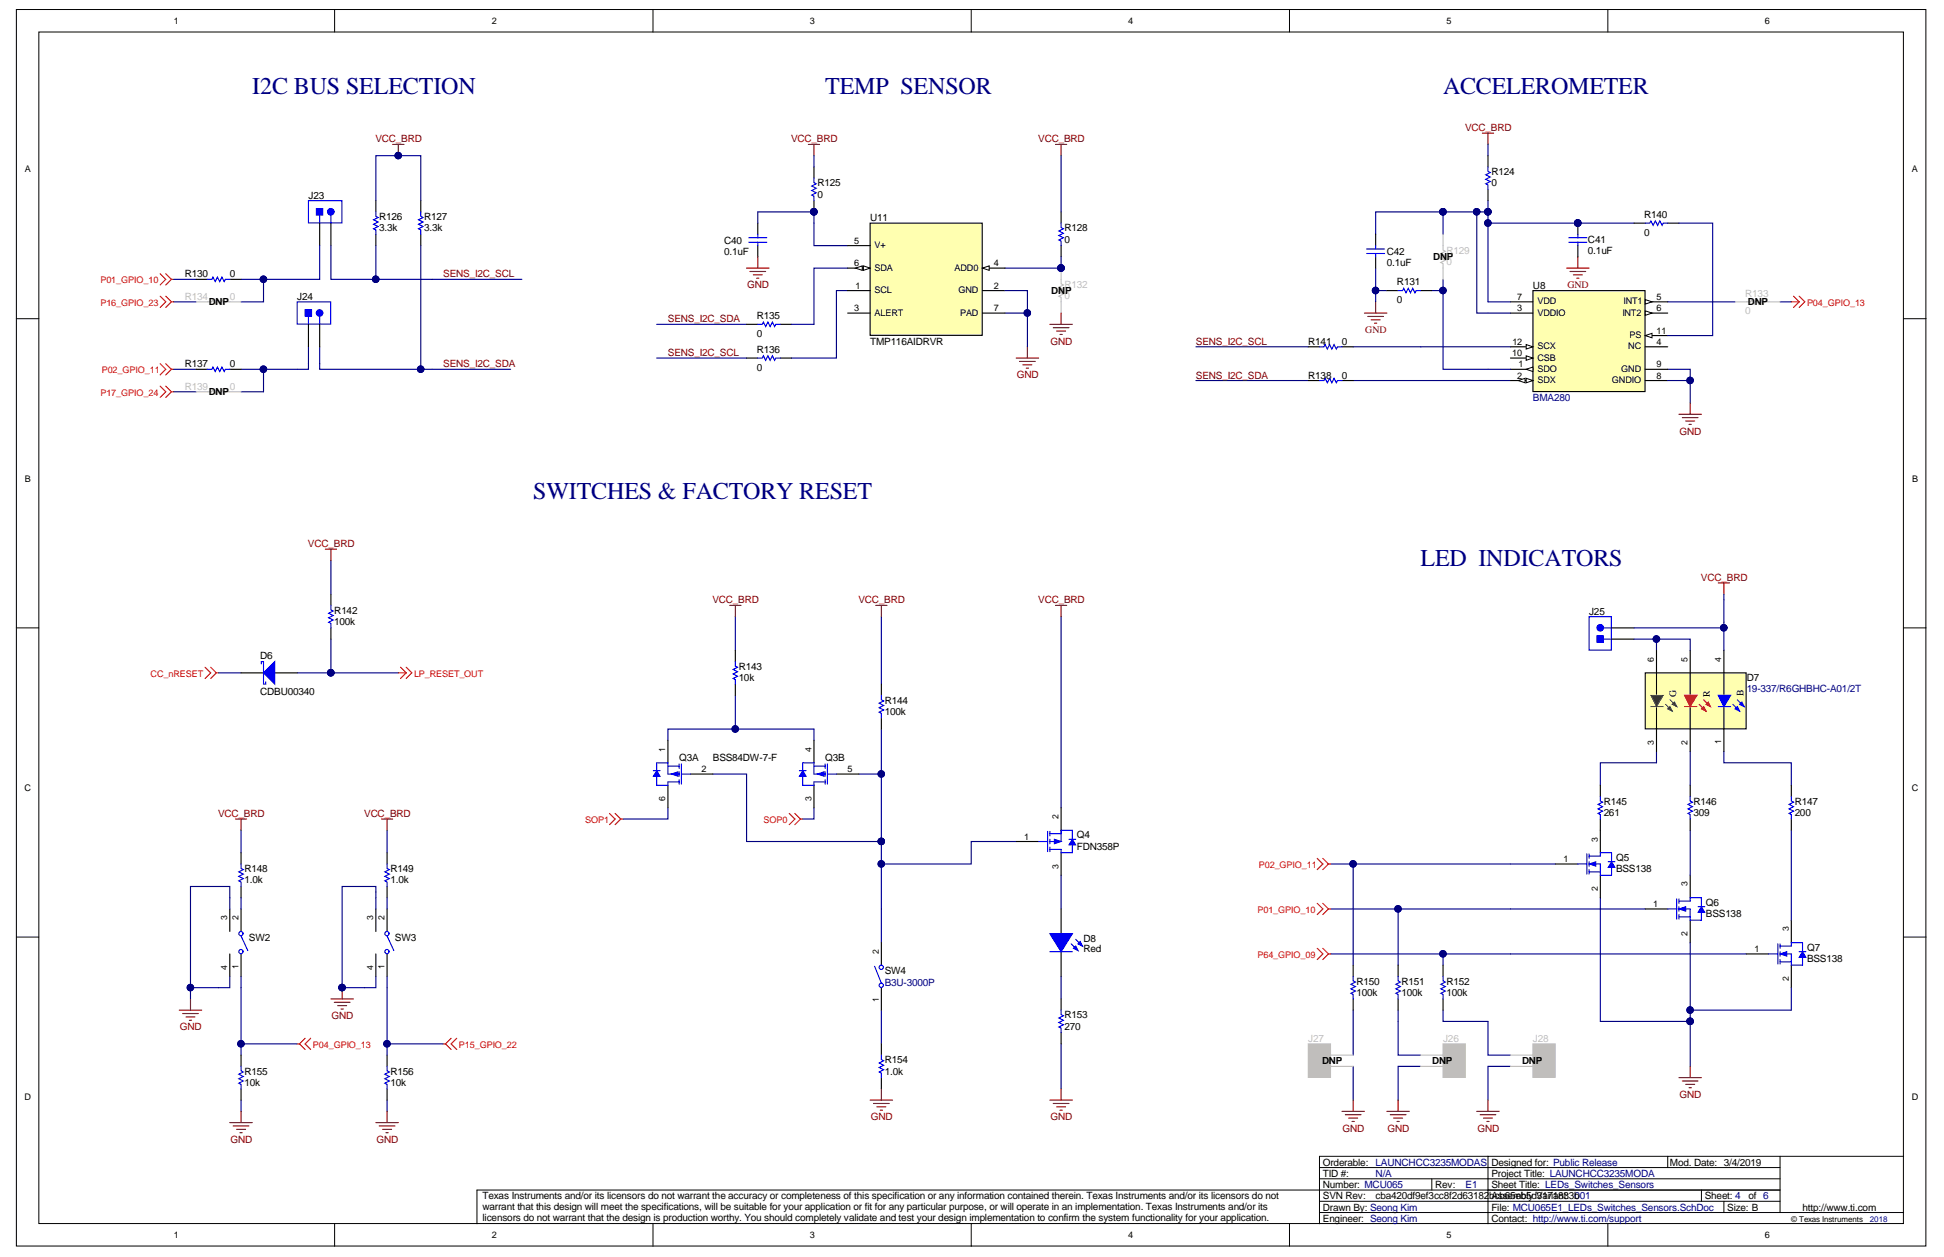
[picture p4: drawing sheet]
<svg xmlns="http://www.w3.org/2000/svg" width="432mm" height="279mm" viewBox="0 0 432 279" stroke-linecap="round" stroke-linejoin="round" font-family="sans-serif">
<defs><g id="words">
<g font-size="5.3" fill="#000080">
<text x="56" y="20.8">I2C BUS SELECTION</text>
<text x="183.3" y="20.8">TEMP SENSOR</text>
<text x="320.5" y="20.8">ACCELEROMETER</text>
<text x="118.4" y="110.7">SWITCHES &amp; FACTORY RESET</text>
<text x="315.5" y="125.7">LED INDICATORS</text>
</g>
<g font-size="2.2" fill="#800000">
<text x="325.4" y="29.1">VCC_BRD</text>
<text x="83.4" y="31.6">VCC_BRD</text>
<text x="175.7" y="31.6">VCC_BRD</text>
<text x="230.6" y="31.6">VCC_BRD</text>
<text x="98.5" y="61.6">SENS_I2C_SCL</text>
<text x="166" y="64">GND</text>
<text x="348.2" y="64">GND</text>
<text x="148.4" y="71.6">SENS_I2C_SDA</text>
<text x="233.3" y="76.5">GND</text>
<text x="265.6" y="76.6">SENS_I2C_SCL</text>
<text x="303.3" y="74">GND</text>
<text x="98.5" y="81.5">SENS_I2C_SDA</text>
<text x="148.4" y="79.1">SENS_I2C_SCL</text>
<text x="225.9" y="84">GND</text>
<text x="265.6" y="84">SENS_I2C_SDA</text>
<text x="373.1" y="96.5">GND</text>
<text x="68.4" y="121.5">VCC_BRD</text>
<text x="377.8" y="129">VCC_BRD</text>
<text x="158.2" y="134">VCC_BRD</text>
<text x="190.7" y="134">VCC_BRD</text>
<text x="230.6" y="134">VCC_BRD</text>
<text x="48.5" y="181.4">VCC_BRD</text>
<text x="80.9" y="181.4">VCC_BRD</text>
<text x="73.7" y="226.3">GND</text>
<text x="40" y="228.8">GND</text>
<text x="373.1" y="243.7">GND</text>
<text x="193.4" y="248.7">GND</text>
<text x="233.3" y="248.7">GND</text>
<text x="298.2" y="251.2">GND</text>
<text x="308.2" y="251.2">GND</text>
<text x="328.2" y="251.2">GND</text>
<text x="51.2" y="253.7">GND</text>
<text x="83.6" y="253.7">GND</text>
</g>
<g font-size="2.2">
<text x="181.5" y="41.4">R125</text>
<text x="331.3" y="41.4">0</text>
<text x="331.3" y="38.9">R124</text>
<text x="68.5" y="44.1">J23</text>
<text x="181.5" y="43.9">0</text>
<text x="84.2" y="51.3">3.3k</text>
<text x="84.2" y="48.9">R126</text>
<text x="94.2" y="51.3">3.3k</text>
<text x="94.2" y="48.9">R127</text>
<text x="193.3" y="49.1">U11</text>
<text x="236.4" y="53.8">0</text>
<text x="236.4" y="51.3">R128</text>
<text x="352.7" y="53.8">C41</text>
<text x="365.2" y="52.3">0</text>
<text x="365.2" y="48.4">R140</text>
<text x="160.8" y="56.6">0.1uF</text>
<text x="160.8" y="54.1">C40</text>
<text x="308.1" y="59.1">0.1uF</text>
<text x="308.1" y="56.6">C42</text>
<text x="318.4" y="57.7">DNP</text>
<text x="352.7" y="56.3">0.1uF</text>
<text x="41.1" y="61.6">R130</text>
<text x="51" y="61.6">0</text>
<text x="233.5" y="65.2">DNP</text>
<text x="310.3" y="63.3">R131</text>
<text x="340.5" y="64.1">U8</text>
<text x="46.4" y="67.7">DNP</text>
<text x="66" y="66.6">J24</text>
<text x="168.1" y="70.8">R135</text>
<text x="310.3" y="67.3">0</text>
<text x="388.2" y="67.7">DNP</text>
<text x="168.1" y="74.8">0</text>
<text x="193.3" y="76.6">TMP116AIDRVR</text>
<text x="290.6" y="76.6">R141</text>
<text x="298.1" y="76.6">0</text>
<text x="41.1" y="81.5">R137</text>
<text x="51" y="81.5">0</text>
<text x="168.1" y="82.3">0</text>
<text x="168.1" y="78.3">R136</text>
<text x="46.4" y="87.7">DNP</text>
<text x="290.6" y="84">R138</text>
<text x="298.1" y="84">0</text>
<text x="74.3" y="136.2">R142</text>
<text x="353" y="136.5">J25</text>
<text x="74.3" y="138.7">100k</text>
<text x="57.8" y="146.2">D6</text>
<text x="164.1" y="148.7">R143</text>
<text x="57.8" y="154.2">CDBU00340</text>
<text x="164.1" y="151.2">10k</text>
<text x="372.3" y="154.7" transform="rotate(-90 372.3 154.7)">G</text>
<text x="379.8" y="154.6" transform="rotate(-90 379.8 154.6)">R</text>
<text x="387.3" y="154.5" transform="rotate(-90 387.3 154.5)">B</text>
<text x="388" y="151.2">D7</text>
<text x="196.5" y="158.7">100k</text>
<text x="196.5" y="156.2">R144</text>
<text x="150.9" y="168.9">Q3A</text>
<text x="158.3" y="168.9">BSS84DW-7-F</text>
<text x="183.3" y="168.9">Q3B</text>
<text x="356.2" y="178.6">R145</text>
<text x="376.2" y="178.6">R146</text>
<text x="398.6" y="178.6">R147</text>
<text x="356.2" y="181.1">261</text>
<text x="376.2" y="181.1">309</text>
<text x="398.6" y="181.1">200</text>
<text x="239.2" y="186.1">Q4</text>
<text x="239.2" y="188.6">FDN358P</text>
<text x="359" y="191.1">Q5</text>
<text x="54.3" y="196.1">1.0k</text>
<text x="54.3" y="193.6">R148</text>
<text x="86.7" y="196.1">1.0k</text>
<text x="86.7" y="193.6">R149</text>
<text x="359" y="193.6">BSS138</text>
<text x="378.9" y="201.1">Q6</text>
<text x="378.9" y="203.6">BSS138</text>
<text x="55.3" y="208.8">SW2</text>
<text x="87.7" y="208.8">SW3</text>
<text x="240.7" y="209.1">D8</text>
<text x="240.7" y="211.3">Red</text>
<text x="401.4" y="211.1">Q7</text>
<text x="401.4" y="213.6">BSS138</text>
<text x="196.5" y="216.3">SW4</text>
<text x="301.3" y="221.1">100k</text>
<text x="301.3" y="218.6">R150</text>
<text x="311.3" y="221.1">100k</text>
<text x="311.3" y="218.6">R151</text>
<text x="321.3" y="221.1">100k</text>
<text x="321.3" y="218.6">R152</text>
<text x="236.4" y="226.1">R153</text>
<text x="236.4" y="228.6">270</text>
<text x="54.3" y="238.5">R155</text>
<text x="86.7" y="238.5">R156</text>
<text x="196.5" y="238.5">1.0k</text>
<text x="196.5" y="236">R154</text>
<text x="293.7" y="236.2">DNP</text>
<text x="318.1" y="236.2">DNP</text>
<text x="338.1" y="236.2">DNP</text>
<text x="54.3" y="241">10k</text>
<text x="86.7" y="241">10k</text>
<text x="293.8" y="263.7">Number: MCU065</text>
<text x="293.8" y="261.3">TID #:</text>
<text x="293.8" y="258.8">Orderable:</text>
<text x="318.8" y="263.7">Rev:</text>
<text x="331.3" y="263.7">Sheet Title: LEDs_Switches_Sensors</text>
<text x="331.3" y="261.3">Project Title: LAUNCHCC3235MODA</text>
<text x="331.3" y="258.8">Designed for: Public Release</text>
<text x="370.9" y="258.8">Mod. Date: 3/4/2019</text>
<text x="107.2" y="266.2">Texas Instruments and/or its licensors do not warrant the accuracy or completeness of this specification or any information contained therein. Texas Instruments and/or its licensors do not</text>
<text x="107.2" y="268.6">warrant that this design will meet the specifications, will be suitable for your application or fit for any particular purpose, or will operate in an implementation. Texas Instruments and/or its</text>
<text x="293.8" y="268.7">Drawn By: Seong Kim</text>
<text x="293.8" y="266.2">SVN Rev:</text>
<text x="305.6" y="266.2">cba420df9ef3cc8f2d63182</text>
<text x="330.8" y="266.2">bAcb65eb5dVariant: 0</text>
<text x="331.3" y="268.7">File: MCU065E1_LEDs_Switches_Sensors.SchDoc</text>
<text x="332.7" y="266.2">ssembly 3171833b01</text>
<text x="378.7" y="266.2">Sheet: 4</text>
<text x="383.7" y="268.7">Size: B</text>
<text x="388.4" y="266.2">of 6</text>
<text x="400.4" y="268.7">http://www.ti.com</text>
<text x="107.2" y="271.1">licensors do not warrant that the design is production worthy. You should completely validate and test your design implementation to confirm the system functionality for your application.</text>
<text x="293.8" y="271.2">Engineer: Seong Kim</text>
<text x="331.3" y="271.2">Contact: http://www.ti.com/support</text>
</g>
<g font-size="2.2" fill="#c0bebc">
<text x="321.3" y="58.8">0</text>
<text x="321.3" y="56.3">R129</text>
<text x="236.4" y="63.8">R132</text>
<text x="387.7" y="65.8">R133</text>
<text x="41.1" y="66.6">R134</text>
<text x="51" y="66.6">0</text>
<text x="236.4" y="66.3">0</text>
<text x="387.7" y="69.8">0</text>
<text x="41.1" y="86.5">R139</text>
<text x="51" y="86.5">0</text>
<text x="290.6" y="231.3">J27</text>
<text x="320.5" y="231.3">J26</text>
<text x="340.5" y="231.3">J28</text>
</g>
<g font-size="2.2" fill="#000080">
<text x="340.5" y="89">BMA280</text>
<text x="388" y="153.7">19-337/R6GHBHC-A01/2T</text>
<text x="196.5" y="218.8">B3U-3000P</text>
<text x="305.6" y="261.3">N/A</text>
<text x="305.6" y="258.8">LAUNCHCC3235MODAS</text>
<text x="325.5" y="263.7">E1</text>
</g>
<g font-size="2">
<text x="38.6" y="5.3">1</text>
<text x="109.2" y="5.3">2</text>
<text x="179.9" y="5.3">3</text>
<text x="250.6" y="5.3">4</text>
<text x="321.3" y="5.3">5</text>
<text x="392" y="5.3">6</text>
<text x="5.5" y="38.3">A</text>
<text x="424.7" y="38.3">A</text>
<text x="189.8" y="54.1">5</text>
<text x="189.8" y="59.1">6</text>
<text x="194.3" y="55.1">V+</text>
<text x="220.7" y="59.1">4</text>
<text x="190.1" y="64.1">1</text>
<text x="194.3" y="65.1">SCL</text>
<text x="194.3" y="60.1">SDA</text>
<text x="212" y="60.1">ADD0</text>
<text x="212.9" y="65.1">GND</text>
<text x="220.7" y="64.1">2</text>
<text x="189.8" y="69.1">3</text>
<text x="194.3" y="70.1">ALERT</text>
<text x="213.3" y="70.1">PAD</text>
<text x="220.7" y="69.1">7</text>
<text x="337" y="69.1">3</text>
<text x="337" y="66.6">7</text>
<text x="341.5" y="70.1">VDDIO</text>
<text x="341.5" y="67.6">VDD</text>
<text x="360.4" y="70.1">INT2</text>
<text x="360.6" y="67.6">INT1</text>
<text x="367.9" y="66.6">5</text>
<text x="367.9" y="69.1">6</text>
<text x="335.9" y="76.6">12</text>
<text x="341.5" y="77.6">SCX</text>
<text x="361.7" y="77.6">NC</text>
<text x="362" y="75.1">PS</text>
<text x="367.9" y="76.6">4</text>
<text x="367.9" y="74.1">11</text>
<text x="335.9" y="79.1">10</text>
<text x="337.3" y="81.6">1</text>
<text x="341.5" y="82.6">SDO</text>
<text x="341.5" y="80.1">CSB</text>
<text x="360.1" y="82.6">GND</text>
<text x="367.9" y="81.6">9</text>
<text x="337" y="84.1">2</text>
<text x="341.5" y="85.1">SDX</text>
<text x="358" y="85.1">GNDIO</text>
<text x="367.9" y="84.1">8</text>
<text x="5.5" y="106.9">B</text>
<text x="424.7" y="106.9">B</text>
<text x="155.8" y="171.4">2</text>
<text x="188.3" y="171.4">5</text>
<text x="5.5" y="175.5">C</text>
<text x="424.7" y="175.5">C</text>
<text x="227.5" y="186.4">1</text>
<text x="347.3" y="191.4">1</text>
<text x="367.2" y="201.4">1</text>
<text x="389.7" y="211.4">1</text>
<text x="5.5" y="244.2">D</text>
<text x="424.7" y="244.2">D</text>
<text x="38.6" y="274.9">1</text>
<text x="109.2" y="274.9">2</text>
<text x="179.9" y="274.9">3</text>
<text x="250.6" y="274.9">4</text>
<text x="321.3" y="274.9">5</text>
<text x="392" y="274.9">6</text>
</g>
<g font-size="2" fill="#f00">
<text x="22.3" y="62.8">P01_GPIO_10</text>
<text x="22.3" y="67.8">P16_GPIO_23</text>
<text x="401.4" y="67.8">P04_GPIO_13</text>
<text x="22.6" y="82.8">P02_GPIO_11</text>
<text x="22.3" y="87.8">P17_GPIO_24</text>
<text x="33.5" y="150.2">CC_nRESET</text>
<text x="92" y="150.2">LP_RESET_OUT</text>
<text x="130" y="182.7">SOP1</text>
<text x="169.6" y="182.7">SOP0</text>
<text x="279.6" y="192.6">P02_GPIO_11</text>
<text x="279.3" y="202.6">P01_GPIO_10</text>
<text x="279.3" y="212.6">P64_GPIO_09</text>
<text x="69.5" y="232.6">P04_GPIO_13</text>
<text x="101.9" y="232.6">P15_GPIO_22</text>
</g>
<g font-size="1.9">
<text x="367.4" y="146.9" transform="rotate(-90 367.4 146.9)">6</text>
<text x="374.8" y="146.9" transform="rotate(-90 374.8 146.9)">5</text>
<text x="382.3" y="146.9" transform="rotate(-90 382.3 146.9)">4</text>
<text x="147.8" y="166.8" transform="rotate(-90 147.8 166.8)">1</text>
<text x="180.2" y="166.8" transform="rotate(-90 180.2 166.8)">4</text>
<text x="367.4" y="165.4" transform="rotate(-90 367.4 165.4)">3</text>
<text x="374.8" y="165.4" transform="rotate(-90 374.8 165.4)">2</text>
<text x="382.3" y="165.1" transform="rotate(-90 382.3 165.1)">1</text>
<text x="147.8" y="177.9" transform="rotate(-90 147.8 177.9)">6</text>
<text x="180.2" y="177.9" transform="rotate(-90 180.2 177.9)">3</text>
<text x="235.1" y="181.8" transform="rotate(-90 235.1 181.8)">2</text>
<text x="354.9" y="186.8" transform="rotate(-90 354.9 186.8)">3</text>
<text x="235.1" y="192.9" transform="rotate(-90 235.1 192.9)">3</text>
<text x="354.9" y="197.8" transform="rotate(-90 354.9 197.8)">2</text>
<text x="374.8" y="196.8" transform="rotate(-90 374.8 196.8)">3</text>
<text x="50.5" y="204.3" transform="rotate(-90 50.5 204.3)">3</text>
<text x="53" y="204.3" transform="rotate(-90 53 204.3)">2</text>
<text x="82.9" y="204.3" transform="rotate(-90 82.9 204.3)">3</text>
<text x="85.4" y="204.3" transform="rotate(-90 85.4 204.3)">2</text>
<text x="374.8" y="207.8" transform="rotate(-90 374.8 207.8)">2</text>
<text x="397.3" y="206.8" transform="rotate(-90 397.3 206.8)">3</text>
<text x="50.5" y="215.3" transform="rotate(-90 50.5 215.3)">4</text>
<text x="53" y="215" transform="rotate(-90 53 215)">1</text>
<text x="82.9" y="215.3" transform="rotate(-90 82.9 215.3)">4</text>
<text x="85.4" y="215" transform="rotate(-90 85.4 215)">1</text>
<text x="195.2" y="211.8" transform="rotate(-90 195.2 211.8)">2</text>
<text x="397.3" y="217.8" transform="rotate(-90 397.3 217.8)">2</text>
<text x="195.2" y="222.5" transform="rotate(-90 195.2 222.5)">1</text>
</g>
<text font-size="1.8" x="397.9" y="271.3">© Texas Instruments</text>
<text font-size="1.8" fill="#000080" x="415.3" y="271.3">2018</text>
</g></defs>
<g fill="#fff" stroke="#000" stroke-width=".22">
<path d="M3.6 2.1h424.2v274.5h-424.2z"/>
<path d="M8.6 7.1h414.2v264.5h-414.2z"/>
</g>
<g fill="none" stroke="#000" stroke-width=".22">
<path d="M74.3 2.1v5M145 2.1v5M215.7 2.1v5M286.4 2.1v5M357.1 2.1v5M3.6 70.8h5M422.8 70.8h5M3.6 139.4h5M422.8 139.4h5M3.6 208h5M422.8 208h5M293.1 259.2h102.3"/>
<path d="M330.5 256.7h-37.4v15M370.4 256.7v2.5M395.4 256.7v12.5M422.8 256.7h-92.3v15M74.3 271.7v5M145 271.7v5M215.7 271.7v5M286.4 271.7v5M293.1 269.2h129.7M293.1 266.7h102.3M293.1 261.7h102.3M318 261.7v2.5"/>
<path d="M357.1 271.7v5M377.9 264.2v2.5M382.9 266.7v2.5M395.4 264.2h-289.5v7.5"/>
</g>
<g fill="none" stroke="#f00" stroke-width=".25">
<path d="M35.6 60.8l1.2 1.2-1.2 1.3M35.6 65.8l1.2 1.2-1.2 1.3M36.8 60.8l1.3 1.2M36.8 65.8l1.3 1.2M38.1 62l-1.3 1.3M38.1 62h.5M38.1 67l-1.3 1.3M38.1 67h.5M35.6 85.7l1.2 1.3-1.2 1.2M35.6 80.7l1.2 1.3-1.2 1.2M36.8 85.7l1.3 1.3M36.8 80.7l1.3 1.3"/>
<path d="M38.1 87l-1.3 1.2M38.1 87h.5M38.1 82l-1.3 1.2M38.1 82h.5"/>
</g>
<path d="M38.6 62h5M38.6 67h5M58.5 62v5h-5M68.5 77v5h-15M71 77v5h25M38.6 87h5M38.6 82h5M58.5 82v5h-5" fill="none" stroke="#000080" stroke-width=".25"/>
<g fill="#000080" stroke="#000080" stroke-width=".22">
<circle cx="58.5" cy="82" r=".72"/>
<circle cx="93.4" cy="82" r=".72"/>
<circle cx="58.5" cy="62" r=".72"/>
</g>
<path d="M43.6 62h2.5M51 62h2.5M43.6 82h2.5M51 82h2.5" fill="none" stroke="#000" stroke-width=".25"/>
<path d="M46.1 62h1l.2-.5 .5 1 .5-1 .5 1 .5-1 .5 1 .2-.5h1M46.1 82h1l.2-.5 .5 1 .5-1 .5 1 .5-1 .5 1 .2-.5h1" fill="none" stroke="#00f" stroke-width=".25"/>
<path d="M43.6 67h3.5l.2-.5 .5 1 .5-1 .5 1 .5-1 .5 1 .2-.5h3.5M43.6 87h3.5l.2-.5 .5 1 .5-1 .5 1 .5-1 .5 1 .2-.5h3.5" fill="none" stroke="#c0bebc" stroke-width=".25"/>
<path d="M68.5 44.5h7.4v5h-7.4z" fill="#fff" stroke="#00f" stroke-width=".25"/>
<path d="M71 47.8v1.7M73.5 47.8v1.7" fill="none" stroke="#00f" stroke-width=".25"/>
<circle cx="73.5" cy="47" r=".72" fill="#00f" stroke="#00f" stroke-width=".25"/>
<path d="M71 49.5v5M73.5 49.5v5" fill="none" stroke="#000" stroke-width=".25"/>
<path d="M70.3 46.3h1.4v1.4h-1.4z" fill="#00f" stroke="#00f" stroke-width=".22"/>
<path d="M66 67h7.5v4.9h-7.5z" fill="#fff" stroke="#00f" stroke-width=".25"/>
<path d="M68.5 70.3v1.7M71 70.3v1.7M73.5 134.4v1l.5 .2-1 .5 1 .5-1 .5 1 .5-1 .5 .5 .3v1" fill="none" stroke="#00f" stroke-width=".25"/>
<circle cx="71" cy="69.5" r=".72" fill="#00f" stroke="#00f" stroke-width=".25"/>
<path d="M68.5 72v5M71 72v5M73.5 131.9v2.5M73.5 139.4v2.5M53.5 149.4h5M61 149.4h5" fill="none" stroke="#000" stroke-width=".25"/>
<path d="M67.8 68.8h1.4v1.4h-1.4z" fill="#00f" stroke="#00f" stroke-width=".22"/>
<path d="M73.5 124.4v7.5M48.6 149.4h4.9M66 149.4h22.5M73.5 141.9v7.5" fill="none" stroke="#000080" stroke-width=".25"/>
<circle cx="73.5" cy="149.3" r=".72" fill="#000080" stroke="#000080" stroke-width=".22"/>
<path d="M45.6 148.1l1.2 1.3-1.2 1.2M46.8 148.1l1.3 1.3M48.1 149.4h.5M48.1 149.4l-1.3 1.2M88.5 149.4h1.7M89 148.1l1.2 1.3M90.2 149.4l-1.2 1.2M90.2 148.1l1.3 1.3-1.3 1.2" fill="none" stroke="#f00" stroke-width=".25"/>
<path d="M72.3 121.9h2.5M73.5 121.9v2.5" fill="none" stroke="#800000" stroke-width=".25"/>
<path d="M61 146.9v5l-2.5-2.5z" fill="#00f"/>
<path d="M58 147.4v-.5h.5v5h.5v-.5M61 146.9v5l-2.5-2.5zM350.5 191.8h2M352.5 189.6v4.4M353 190.1h2.5M353 191.8h2.5v2.5M353 193.6h2.5M353 189.6v1M353 191.3v1M353 193.1v.9" fill="none" stroke="#00f" stroke-width=".25"/>
<g fill="none" stroke="#000080" stroke-width=".25">
<path d="M295.6 191.8h49.9M300.6 191.8v22.5M355.5 199.3v27.4h19.9M295.6 201.8h69.8M295.6 211.8h92.3M310.5 201.8v12.5M320.5 211.8v2.5M375.4 209.3v17.4M300.6 224.3v9.9M300.6 236.7v7.5M310.5 224.3v9.9h5M315.5 236.7h-5v7.5"/>
<path d="M320.5 224.3v2.4h10v7.5h5M335.5 236.7h-5v7.5M375.4 226.7v10"/>
</g>
<g fill="#000080" stroke="#000080" stroke-width=".22">
<circle cx="375.4" cy="224.2" r=".72"/>
<circle cx="375.4" cy="226.7" r=".72"/>
<circle cx="320.5" cy="211.7" r=".72"/>
<circle cx="310.5" cy="201.8" r=".72"/>
<circle cx="300.5" cy="191.8" r=".72"/>
</g>
<path d="M292.6 190.6l1.2 1.2-1.2 1.3M293.8 190.6l1.3 1.2M295.1 191.8l-1.3 1.3M295.1 191.8h.5M292.6 200.5l1.2 1.3-1.2 1.2M292.6 210.5l1.2 1.3-1.2 1.2M293.8 200.5l1.3 1.3M293.8 210.5l1.3 1.3M295.1 201.8l-1.3 1.2M295.1 201.8h.5M295.1 211.8l-1.3 1.2M295.1 211.8h.5" fill="none" stroke="#f00" stroke-width=".25"/>
<g fill="none" stroke="#800000" stroke-width=".25">
<path d="M372.9 239.2h5M373.7 240h3.5M375.4 236.7v2.5M298.1 246.7h5M298.8 247.5h3.5M299.6 248.2h2M300.3 249h.5M300.6 244.2v2.5M308.1 246.7h4.9M308.8 247.5h3.5M309.6 248.2h1.9M310.3 249h.5"/>
<path d="M310.5 244.2v2.5M328 246.7h5M328.8 247.5h3.5M329.5 248.2h2M330.3 249h.5M330.5 244.2v2.5M374.4 240.7h2M375.2 241.5h.5"/>
</g>
<path d="M345.5 191.8h5" fill="none" stroke="#000" stroke-width=".25"/>
<path d="M353 191.8l1.5-.5v1z" fill="#00f"/>
<path d="M353 191.8l1.5-.5v1z" fill="none" stroke="#00f" stroke-width=".22"/>
<path d="M355.5 189.3v.8" fill="none" stroke="#00f" stroke-width=".25"/>
<path d="M355.5 184.3v5M355.5 194.3v5" fill="none" stroke="#000" stroke-width=".25"/>
<path d="M358 191.3l.7 1.3h-1.5z" fill="#00f"/>
<path d="M358 191.3l.7 1.3h-1.5z" fill="none" stroke="#00f" stroke-width=".22"/>
<path d="M355.5 189.3h2.5v2M357.2 191.3h1.5M358 192.6v1.7h-2.5M372.4 199.5v4.5M372.9 199.5v1M370.4 201.8h2M372.9 200h2.5M372.9 201.8h2.5v2.5M372.9 203.5h2.5M372.9 201.3v1M372.9 203v1" fill="none" stroke="#00f" stroke-width=".25"/>
<path d="M365.4 201.8h5" fill="none" stroke="#000" stroke-width=".25"/>
<path d="M372.9 201.8l1.5-.5v1z" fill="#00f"/>
<path d="M372.9 201.8l1.5-.5v1z" fill="none" stroke="#00f" stroke-width=".22"/>
<path d="M375.4 199.3v.7" fill="none" stroke="#00f" stroke-width=".25"/>
<path d="M375.4 194.3v5M375.4 204.3v5" fill="none" stroke="#000" stroke-width=".25"/>
<path d="M377.9 201.3l.8 1.2h-1.5z" fill="#00f"/>
<path d="M377.9 201.3l.8 1.2h-1.5z" fill="none" stroke="#00f" stroke-width=".22"/>
<path d="M375.4 199.3h2.5v2M377.2 201.3h1.5M377.9 202.5v1.8h-2.5M392.9 211.8h2M394.9 209.5v4.5M395.4 210h2.5M395.4 211.8h2.5v2.5M395.4 213.5h2.5M395.4 209.5v1M395.4 211.3v1M395.4 213v1" fill="none" stroke="#00f" stroke-width=".25"/>
<path d="M387.9 211.8h5" fill="none" stroke="#000" stroke-width=".25"/>
<path d="M395.4 211.8l1.5-.5v1z" fill="#00f"/>
<path d="M395.4 211.8l1.5-.5v1z" fill="none" stroke="#00f" stroke-width=".22"/>
<path d="M397.9 209.3v.7" fill="none" stroke="#00f" stroke-width=".25"/>
<path d="M397.9 204.3v5M397.9 214.3v5" fill="none" stroke="#000" stroke-width=".25"/>
<path d="M400.4 211.3l.7 1.2h-1.5z" fill="#00f"/>
<path d="M400.4 211.3l.7 1.2h-1.5z" fill="none" stroke="#00f" stroke-width=".22"/>
<g fill="none" stroke="#00f" stroke-width=".25">
<path d="M180.8 39.6v1l.5 .2-1 .5 1 .5-1 .5 1 .5-1 .5 .5 .2v1M83.5 47v1l.5 .3-1 .5 1 .5-1 .5 1 .5-1 .5 .5 .2v1M93.5 47v1l.5 .3-1 .5 1 .5-1 .5 1 .5-1 .5 .5 .2v1M166.3 52.8h4M166.3 53.8h4M168.3 52v.8M168.3 53.8v.7M235.7 49.5v1l.5 .3-1 .5 1 .5-1 .5 1 .5-1 .5 .5 .2v1M168.3 79.5h1l.3-.5 .5 1 .5-1 .5 1 .5-1 .5 1 .2-.5h1M168.3 72h1l.3-.5 .5 1 .5-1 .5 1 .5-1 .5 1 .2-.5h1M53.5 191.8v1l.5 .3-1 .5 1 .4-1 .5 1 .5-1 .5 .5 .3v1M86 191.8v1l.5 .3-1 .5 1 .4-1 .5 1 .5-1 .5 .5 .3v1"/>
<path d="M300.6 216.8v1l.5 .2-1 .5 1 .5-1 .5 1 .5-1 .5 .5 .3v1M310.5 216.8v1l.5 .2-1 .5 1 .5-1 .5 1 .5-1 .5 .5 .3v1M320.5 216.8v1l.5 .2-1 .5 1 .5-1 .5 1 .5-1 .5 .5 .3v1M397.9 209.3h2.5v2M399.6 211.3h1.5M400.4 212.5v1.8h-2.5M53.5 236.7v1l.5 .3-1 .5 1 .5-1 .5 1 .5-1 .5 .5 .2v1M86 236.7v1l.5 .3-1 .5 1 .5-1 .5 1 .5-1 .5 .5 .2v1"/>
</g>
<g fill="#c0bebc" stroke="#c0bebc" stroke-width=".25">
<path d="M290.6 231.7h4.9v7.5h-4.9z"/>
<path d="M320.5 231.7h5v7.5h-5z"/>
<path d="M340.5 231.7h4.9v7.5h-4.9z"/>
<circle cx="293.1" cy="236.7" r=".72"/>
<circle cx="323" cy="236.7" r=".72"/>
<circle cx="343" cy="236.7" r=".72"/>
</g>
<path d="M235.7 59.5v3.5l.5 .3-1 .5 1 .5-1 .5 1 .5-1 .5 .5 .2v3.5M293.8 236.7h6.8M293.8 234.2h6.8M315.5 236.7h6.8M315.5 234.2h6.8M335.5 236.7h6.7M335.5 234.2h6.7" fill="none" stroke="#c0bebc" stroke-width=".25"/>
<g fill="#c0bebc" stroke="#c0bebc" stroke-width=".22">
<path d="M292.3 233.5h1.5v1.4h-1.5z"/>
<path d="M322.3 233.5h1.4v1.4h-1.4z"/>
<path d="M342.2 233.5h1.5v1.4h-1.5z"/>
</g>
<g fill="none" stroke="#000" stroke-width=".25">
<path d="M180.8 37.1v2.5M83.5 44.5v2.5M83.5 52v2.5M93.5 44.5v2.5M93.5 52v2.5M168.3 49.5v2.5M168.3 54.5v2.5M180.8 44.5v2.5M235.7 47v2.5M235.7 54.5v2.5M165.8 79.5h2.5M165.8 72h2.5"/>
<path d="M173.3 79.5h2.5M173.3 72h2.5M53.5 189.3v2.5M53.5 196.8v2.5M86 189.3v2.5M86 196.8v2.5M300.6 214.3v2.5M310.5 214.3v2.5M320.5 214.3v2.5M53.5 234.2v2.5M86 234.2v2.5M300.6 221.8v2.5"/>
<path d="M310.5 221.8v2.5M320.5 221.8v2.5M53.5 241.7v2.5M86 241.7v2.5"/>
</g>
<g fill="none" stroke="#000080" stroke-width=".25">
<path d="M180.8 34.6v2.5M235.7 34.6v12.4M71 54.5v7.5h-17.5M73.5 54.5v7.5h42.4M83.5 44.5v-9.9h10v9.9M83.5 54.5v7.5M93.5 54.5v27.5M168.3 49.5v-2.5h12.5v7.5h7.5M188.3 59.5h-7.5v12.5h-5M235.7 57v2.5h-12.5M145.9 72h19.9M145.9 79.5h19.9"/>
<path d="M188.3 64.5h-2.5v15h-10M223.2 69.5h5v7.5M96 82h17.4M163.3 136.9v7.5M195.8 136.9v15M235.7 136.9v42.4M163.3 154.4v7.5M148.4 164.3v-2.4h32.4v2.4M148.4 179.3v2.5h-10M158.3 171.8h7.5v15h30M180.8 179.3v2.5h-2.5M195.8 161.9v9.9h-5"/>
<path d="M195.8 171.8v15M367.9 166.8v2.5h-12.4v5M375.4 166.8v7.5M382.9 166.8v2.5h15v5M51 199.3v-2.5h-8.7v25M53.5 184.3v5M83.5 199.3v-2.5h-7.5v22.5h5M86 184.3v5M195.8 186.8v22.5M225.7 186.8h-10v5h-19.9M235.7 194.3v7.5M375.4 184.3v10"/>
<path d="M397.9 184.3v20M42.3 219.3h6.3M53.5 219.3v14.9M86 219.3v14.9M235.7 216.8v5M53.5 231.7h12.5M86 231.7h12.5M195.8 224.3v7.4M235.7 231.7v10M53.5 244.2v2.5M86 244.2v2.5"/>
</g>
<g fill="none" stroke="#800000" stroke-width=".25">
<path d="M87.2 32.1h2.5M88.5 32.1v2.5M179.5 32.1h2.5M180.8 32.1v2.5M234.4 32.1h2.5M235.7 32.1v2.5M225.7 79.5h5M228.2 77v2.5M233.2 72h5M233.9 72.7h3.5M234.7 73.5h2M235.4 74.2h.5"/>
<path d="M235.7 69.5v2.5M226.5 80.2h3.5M227.2 81h2M228 81.7h.5M162.1 134.4h2.5M163.3 134.4v2.5M194.5 134.4h2.5M195.8 134.4v2.5M234.4 134.4h2.5M235.7 134.4v2.5M76 219.3v2.5M39.8 224.3h5"/>
<path d="M40.6 225h3.5M41.3 225.7h2M42.1 226.5h.5M42.3 221.8v2.5M73.5 221.8h5M74.3 222.5h3.4M75 223.3h2M75.7 224h.5M51 249.2h5M51.8 250h3.5M52.5 250.7h2M53.3 251.5h.5"/>
<path d="M53.5 246.7v2.5M83.5 249.2h5M84.2 250h3.5M85 250.7h2M85.7 251.5h.5M86 246.7v2.5"/>
</g>
<g fill="#000080" stroke="#000080" stroke-width=".22">
<circle cx="180.8" cy="47" r=".72"/>
<circle cx="235.7" cy="59.5" r=".72"/>
<circle cx="228.2" cy="69.5" r=".72"/>
<circle cx="58.5" cy="62" r=".72"/>
<circle cx="83.5" cy="62" r=".72"/>
<circle cx="86" cy="231.7" r=".72"/>
<circle cx="53.5" cy="231.7" r=".72"/>
<circle cx="76" cy="219.2" r=".72"/>
<circle cx="42.3" cy="219.2" r=".72"/>
<circle cx="163.3" cy="161.8" r=".72"/>
<circle cx="195.7" cy="186.8" r=".72"/>
<circle cx="195.7" cy="191.8" r=".72"/>
<circle cx="195.7" cy="171.8" r=".72"/>
<circle cx="88.4" cy="34.5" r=".72"/>
<circle cx="93.4" cy="82" r=".72"/>
</g>
<g fill="none" stroke="#f00" stroke-width=".25">
<path d="M135.4 180.6l1.2 1.2-1.2 1.3M136.6 180.6l1.3 1.2M137.9 181.8l-1.3 1.3M137.9 181.8h.5M175.3 180.6l1.3 1.2-1.3 1.3M176.6 180.6l1.2 1.2M177.8 181.8h.5M177.8 181.8l-1.2 1.3M66 231.7h.5M66.5 231.7l1.3 1.3M67.8 230.5l-1.3 1.2M69 230.5l-1.2 1.2 1.2 1.3"/>
<path d="M98.5 231.7h.5M99 231.7l1.2 1.3M100.2 230.5l-1.2 1.2M101.4 230.5l-1.2 1.2 1.2 1.3"/>
</g>
<path d="M353 136.9h4.9v7.4h-4.9z" fill="#fff" stroke="#00f" stroke-width=".25"/>
<path d="M356.2 139.4h1.8M195.8 154.4v1l.5 .2-1 .5 1 .5-1 .5 1 .5-1 .5 .5 .3v1M356.2 141.9h1.8M148.4 173.6h2.5M148.4 169.3v2.5h2.5M148.4 170.1h2.5M150.9 169.6v1M150.9 171.3v1M150.9 173.1v1M151.4 171.8h1.9M151.4 169.6v4.5" fill="none" stroke="#00f" stroke-width=".25"/>
<circle cx="355.4" cy="139.4" r=".72" fill="#00f" stroke="#00f" stroke-width=".25"/>
<path d="M358 139.4h4.9M195.8 151.9v2.5M195.8 159.4v2.5M358 141.9h4.9M148.4 164.3v5M148.4 174.3v5M153.3 171.8h5" fill="none" stroke="#000" stroke-width=".25"/>
<path d="M354.7 141.1h1.5v1.5h-1.5z" fill="#00f" stroke="#00f" stroke-width=".22"/>
<path d="M382.9 133.1v6.3h-20M382.9 139.4v5M362.9 141.9h5v2.5M367.9 141.9h7.5v2.5" fill="none" stroke="#000080" stroke-width=".25"/>
<g fill="#000080" stroke="#000080" stroke-width=".22">
<circle cx="367.9" cy="141.9" r=".72"/>
<circle cx="382.9" cy="139.4" r=".72"/>
</g>
<path d="M149.1 171.8l1.5-.5v1z" fill="#00f"/>
<path d="M149.1 171.8l1.5-.5v1z" fill="none" stroke="#00f" stroke-width=".22"/>
<path d="M148.4 173.6v.7" fill="none" stroke="#00f" stroke-width=".25"/>
<path d="M145.9 171.1l.7 1.2h-1.5z" fill="#00f"/>
<path d="M145.9 171.1l.7 1.2h-1.5z" fill="none" stroke="#00f" stroke-width=".22"/>
<path d="M145.1 171.1h1.5M145.9 172.3v2h2.5M148.4 169.3h-2.5v1.8M180.8 173.6h2.5M180.8 169.3v2.5h2.5M180.8 170.1h2.5M183.3 169.6v1M183.3 171.3v1M183.3 173.1v1M183.8 171.8h2M183.8 169.6v4.5" fill="none" stroke="#00f" stroke-width=".25"/>
<path d="M185.8 171.8h5" fill="none" stroke="#000" stroke-width=".25"/>
<path d="M181.5 171.8l1.5-.5v1z" fill="#00f"/>
<path d="M181.5 171.8l1.5-.5v1z" fill="none" stroke="#00f" stroke-width=".22"/>
<path d="M180.8 173.6v.7" fill="none" stroke="#00f" stroke-width=".25"/>
<path d="M180.8 164.3v5M180.8 174.3v5" fill="none" stroke="#000" stroke-width=".25"/>
<path d="M178.3 171.1l.8 1.2h-1.5z" fill="#00f"/>
<path d="M178.3 171.1l.8 1.2h-1.5z" fill="none" stroke="#00f" stroke-width=".22"/>
<g fill="none" stroke="#00f" stroke-width=".25">
<path d="M177.6 171.1h1.5M178.3 172.3v2h2.5M180.8 169.3h-2.5v1.8M232.7 184.6v4.5M233.2 188.6h2.5M233.2 185.1h2.5M233.2 184.6v1M233.2 186.3v1M233.2 188.1v1M235.7 184.3v2.5h-2.5M237.4 186.3h1.5M238.2 184.3v2"/>
<path d="M195.8 234.2v1l.5 .3-1 .5 1 .5-1 .5 1 .5-1 .5 .5 .2v1"/>
</g>
<path d="M225.7 186.8h5M235.7 189.3v5M195.8 231.7v2.5M195.8 239.2v2.5" fill="none" stroke="#000" stroke-width=".25"/>
<path d="M234.2 186.3l1.5 .5-1.5 .5z" fill="#00f"/>
<path d="M234.2 186.3l1.5 .5-1.5 .5z" fill="none" stroke="#00f" stroke-width=".22"/>
<path d="M235.7 188.6v.7M238.2 184.3h-2.5v.8M238.2 187.6v1.7" fill="none" stroke="#00f" stroke-width=".25"/>
<path d="M235.7 179.3v5" fill="none" stroke="#000" stroke-width=".25"/>
<path d="M238.2 186.3l.7 1.3h-1.5z" fill="#00f"/>
<path d="M238.2 186.3l.7 1.3h-1.5z" fill="none" stroke="#00f" stroke-width=".22"/>
<path d="M230.7 186.8h2M235.7 189.3h2.5M237.9 209.5l1.5 1.5M238.9 208.5l1.5 1.5" fill="none" stroke="#00f" stroke-width=".25"/>
<path d="M235.7 201.8v5.5M235.7 211.3v5.5" fill="none" stroke="#000" stroke-width=".25"/>
<path d="M238.9 210l.5 1-1-.5z" fill="#00f"/>
<path d="M238.9 210l.5 1-1-.5z" fill="none" stroke="#00f" stroke-width=".25"/>
<path d="M239.9 209l.5 1-1-.5z" fill="#00f"/>
<path d="M239.9 209l.5 1-1-.5z" fill="none" stroke="#00f" stroke-width=".25"/>
<path d="M233.2 207.3h5l-2.5 4z" fill="#00f"/>
<path d="M233.2 207.3h5l-2.5 4zM233.2 211.3h5M235.7 224.3v.9l.5 .3-1 .5 1 .5-1 .5 1 .5-1 .5 .5 .2v1" fill="none" stroke="#00f" stroke-width=".25"/>
<path d="M235.7 221.8v2.5M235.7 229.2v2.5" fill="none" stroke="#000" stroke-width=".25"/>
<g fill="none" stroke="#800000" stroke-width=".25">
<path d="M165.8 59.5h5M168.3 57v2.5M166.6 60.3h3.5M167.3 61h2M168.1 61.8h.5M381.7 129.4h2.5M382.9 129.4v2.5M52.3 181.8h2.5M53.5 181.8v2.5M84.7 181.8h2.5M86 181.8v2.5M193.3 244.2h5"/>
<path d="M194 245h3.5M194.8 245.7h2M195.5 246.5h.5M195.8 241.7v2.5M233.2 244.2h5M233.9 245h3.5M234.7 245.7h2M235.4 246.5h.5M235.7 241.7v2.5"/>
</g>
<path d="M382.9 131.9v1.2M397.9 219.3v5h-22.5" fill="none" stroke="#000080" stroke-width=".25"/>
<circle cx="375.4" cy="224.2" r=".72" fill="#000080" stroke="#000080" stroke-width=".22"/>
<path d="M193.3 49.5h24.9v24.9h-24.9z" fill="#ffffb0" stroke="#000" stroke-width=".25"/>
<path d="M218.2 59.5h5M188.3 64.5h5M188.3 69.5h5M218.2 64.5h5" fill="none" stroke="#000" stroke-width=".25"/>
<path d="M218.2 59.5l1.5-.5v1z" fill="#fff"/>
<path d="M218.2 59.5l1.5-.5v1z" fill="none" stroke="#000" stroke-width=".22"/>
<path d="M188.3 54.5h5M188.3 59.5h5" fill="none" stroke="#000" stroke-width=".25"/>
<path d="M191.8 59l1.5 .5-1.5 .5z" fill="#fff"/>
<path d="M191.8 59l1.5 .5-1.5 .5z" fill="none" stroke="#000" stroke-width=".22"/>
<path d="M190 59.5l1.5-.5v1z" fill="#fff"/>
<path d="M190 59.5l1.5-.5v1z" fill="none" stroke="#000" stroke-width=".22"/>
<g fill="none" stroke="#000" stroke-width=".25">
<path d="M330.5 34.6v2.5M305.6 52v2.5M305.6 57v2.5M330.5 42v2.5M350.5 49.5v2.5M350.5 54.5v2.5M218.2 69.5h5M290.6 77h2.5M298.1 77h2.5M308.1 64.5h2.4M315.5 64.5h2.5M290.6 84.5h2.5"/>
<path d="M298.1 84.5h2.5"/>
</g>
<g fill="none" stroke="#000080" stroke-width=".25">
<path d="M330.5 32.1v2.5M305.6 59.5v5h2.5M320.5 47h-14.9v5M320.5 47h10M320.5 47v5M328 47v22.5h2.5M330.5 47v20M330.5 44.5v2.5M330.5 49.5h20M223.2 64.5h5v5M265.6 77h25M300.6 77h14.9"/>
<path d="M305.6 64.5v2.5M318 64.5h2.5M320.5 62v20h10M370.4 67h15M395.4 67h2.5M265.6 84.5h25M300.6 84.5h34.9M370.4 82h5v7.5"/>
</g>
<g fill="#000080" stroke="#000080" stroke-width=".22">
<circle cx="228.2" cy="69.5" r=".72"/>
<circle cx="330.5" cy="47" r=".72"/>
<circle cx="320.5" cy="47" r=".72"/>
<circle cx="375.4" cy="84.5" r=".72"/>
<circle cx="320.5" cy="64.5" r=".72"/>
<circle cx="330.5" cy="49.5" r=".72"/>
<circle cx="328" cy="47" r=".72"/>
<circle cx="305.5" cy="64.5" r=".72"/>
<circle cx="350.4" cy="49.5" r=".72"/>
</g>
<g fill="none" stroke="#800000" stroke-width=".25">
<path d="M329.3 29.6h2.5M330.5 29.6v2.5M348 59.5h5M350.5 57v2.5M303.1 69.5h5M303.8 70.3h3.5M304.6 71h2M305.3 71.7h.5M305.6 67v2.5M348.7 60.3h3.5M349.5 61h2M350.2 61.8h.5"/>
<path d="M372.9 92h5M373.7 92.7h3.5M374.4 93.5h2M375.2 94.2h.5M375.4 89.5v2.5"/>
</g>
<path d="M397.9 67h1.7M398.4 65.8l1.2 1.2M399.6 67l-1.2 1.3M399.6 65.8l1.3 1.2-1.3 1.3" fill="none" stroke="#f00" stroke-width=".25"/>
<path d="M330.5 37.1v1l.5 .2-1 .5 1 .5-1 .5 1 .5-1 .5 .5 .3v.9M303.6 55.3h4M303.6 56.3h4M305.6 54.5v.8M305.6 56.3v.7M348.5 52.8h4M348.5 53.8h4M350.5 52v.8M350.5 53.8v.7M293.1 77h1l.2-.5 .5 1 .5-1 .5 1 .5-1 .5 1 .3-.5h1M310.5 64.5h1l.3-.5 .5 1 .5-1 .5 1 .5-1 .5 1 .2-.5h1M293.1 84.5h1l.2-.5 .5 1 .5-1 .5 1 .5-1 .5 1 .3-.5h1" fill="none" stroke="#00f" stroke-width=".25"/>
<path d="M320.5 52v3.5l.5 .3-1 .5 1 .5-1 .5 1 .5-1 .5 .5 .2v3.5M385.4 67h3.5l.2-.5 .5 1 .5-1 .5 1 .5-1 .5 1 .3-.5h3.5" fill="none" stroke="#c0bebc" stroke-width=".25"/>
<path d="M340.5 64.5h24.9v22.4h-24.9z" fill="#ffffb0" stroke="#000" stroke-width=".25"/>
<path d="M335.5 82h5" fill="none" stroke="#000" stroke-width=".25"/>
<path d="M339 82l1.5-.5v1z" fill="#fff"/>
<path d="M339 82l1.5-.5v1z" fill="none" stroke="#000" stroke-width=".22"/>
<path d="M335.5 84.5h5" fill="none" stroke="#000" stroke-width=".25"/>
<path d="M339 84l1.5 .5-1.5 .5z" fill="#fff"/>
<path d="M339 84l1.5 .5-1.5 .5z" fill="none" stroke="#000" stroke-width=".22"/>
<path d="M337.2 84.5l1.5-.5v1z" fill="#fff"/>
<path d="M337.2 84.5l1.5-.5v1z" fill="none" stroke="#000" stroke-width=".22"/>
<path d="M335.5 69.5h5M365.4 77h5M365.4 67h5" fill="none" stroke="#000" stroke-width=".25"/>
<path d="M365.4 66.5l1.5 .5-1.5 .5z" fill="#fff"/>
<path d="M365.4 66.5l1.5 .5-1.5 .5z" fill="none" stroke="#000" stroke-width=".22"/>
<path d="M365.4 69.5h5" fill="none" stroke="#000" stroke-width=".25"/>
<path d="M365.4 69l1.5 .5-1.5 .5z" fill="#fff"/>
<path d="M365.4 69l1.5 .5-1.5 .5z" fill="none" stroke="#000" stroke-width=".22"/>
<path d="M335.5 67h5M335.5 79.5h5M365.4 84.5h5M365.4 82h5" fill="none" stroke="#000" stroke-width=".25"/>
<path d="M339 79l1.5 .5-1.5 .5z" fill="#fff"/>
<path d="M339 79l1.5 .5-1.5 .5z" fill="none" stroke="#000" stroke-width=".22"/>
<path d="M365.4 74.5h5" fill="none" stroke="#000" stroke-width=".25"/>
<path d="M365.4 74.5l1.5-.5v1z" fill="#fff"/>
<path d="M365.4 74.5l1.5-.5v1z" fill="none" stroke="#000" stroke-width=".22"/>
<path d="M335.5 77h5" fill="none" stroke="#000" stroke-width=".25"/>
<path d="M339 76.5l1.5 .5-1.5 .5z" fill="#fff"/>
<path d="M339 76.5l1.5 .5-1.5 .5z" fill="none" stroke="#000" stroke-width=".22"/>
<g fill="none" stroke="#000080" stroke-width=".25">
<path d="M350.5 49.5h12.4M372.9 49.5h7.5v25h-10M315.5 77h20M330.5 67h5M330.5 69.5h5M330.5 82h5M370.4 84.5h5M51 199.3v2.5M53.5 199.3v2.5M83.5 199.3v2.5M86 199.3v2.5M51 216.8v2.5h-2.4"/>
<path d="M53.5 216.8v2.5M83.5 216.8v2.5h-2.5M86 216.8v2.5"/>
</g>
<g fill="#000080" stroke="#000080" stroke-width=".22">
<circle cx="350.4" cy="49.5" r=".72"/>
<circle cx="375.4" cy="84.5" r=".72"/>
</g>
<g fill="none" stroke="#000" stroke-width=".25">
<path d="M362.9 49.5h2.5M370.4 49.5h2.5M367.9 144.4v5M375.4 144.4v5M382.9 144.4v5M367.9 161.9v4.9M375.4 161.9v4.9M382.9 161.9v4.9M51 201.8v5M51 211.8v5M53.5 201.8v5M53.5 211.8v5"/>
<path d="M83.5 201.8v5M83.5 211.8v5M86 201.8v5M86 211.8v5"/>
</g>
<g fill="none" stroke="#00f" stroke-width=".25">
<path d="M365.4 49.5h1l.3-.5 .5 1 .5-1 .5 1 .5-1 .5 1 .2-.5h1M53.5 207.8l1.5 3.2M86 207.8l1.5 3.2"/>
<circle cx="53.5" cy="211.2" r=".47"/>
<circle cx="53.5" cy="207.3" r=".47"/>
<circle cx="86" cy="211.2" r=".47"/>
<circle cx="86" cy="207.3" r=".47"/>
</g>
<path d="M365.4 149.4h22.5v12.4h-22.5z" fill="#ffffb0" stroke="#000" stroke-width=".25"/>
<path d="M384.9 156.4l1.5 1.5M385.9 155.4l1.5 1.5" fill="none" stroke="#00f" stroke-width=".25"/>
<path d="M385.9 156.9l.5 1-1-.5z" fill="#00f"/>
<path d="M385.9 156.9l.5 1-1-.5z" fill="none" stroke="#00f" stroke-width=".25"/>
<path d="M386.9 155.9l.5 1-1-.5z" fill="#00f"/>
<path d="M386.9 155.9l.5 1-1-.5z" fill="none" stroke="#00f" stroke-width=".25"/>
<path d="M381.7 154.4h2.7l-1.5 2.5z" fill="#00f"/>
<path d="M381.7 154.4h2.7l-1.5 2.5zM381.7 156.9h2.7" fill="none" stroke="#00f" stroke-width=".25"/>
<path d="M367.9 149.4v4.7M367.9 157.1v4.8M375.4 149.4v4.7M375.4 157.1v4.8M382.9 149.4v4.7M382.9 157.1v4.8" fill="none" stroke="#000" stroke-width=".25"/>
<path d="M377.4 156.4l1.5 1.5M378.4 155.4l1.5 1.5" fill="none" stroke="#f00" stroke-width=".25"/>
<path d="M378.4 156.9l.5 1-1-.5z" fill="#f00"/>
<path d="M378.4 156.9l.5 1-1-.5z" fill="none" stroke="#f00" stroke-width=".25"/>
<path d="M379.4 155.9l.5 1-1-.5z" fill="#f00"/>
<path d="M379.4 155.9l.5 1-1-.5z" fill="none" stroke="#f00" stroke-width=".25"/>
<path d="M374.2 154.4h2.7l-1.5 2.5z" fill="#f00"/>
<path d="M374.2 154.4h2.7l-1.5 2.5zM374.2 156.9h2.7" fill="none" stroke="#f00" stroke-width=".25"/>
<path d="M369.9 156.4l1.5 1.5M370.9 155.4l1.5 1.5" fill="none" stroke="#00bf00" stroke-width=".25"/>
<path d="M370.9 156.9l.5 1-1-.5z" fill="#00bf00"/>
<path d="M370.9 156.9l.5 1-1-.5z" fill="none" stroke="#00bf00" stroke-width=".25"/>
<path d="M371.9 155.9l.5 1-1-.5z" fill="#00bf00"/>
<path d="M371.9 155.9l.5 1-1-.5z" fill="none" stroke="#00bf00" stroke-width=".25"/>
<path d="M366.7 154.4h2.7l-1.5 2.5z" fill="#00bf00"/>
<path d="M366.7 154.4h2.7l-1.5 2.5zM366.7 156.9h2.7" fill="none" stroke="#00bf00" stroke-width=".25"/>
<path d="M163.3 144.4v2.5M163.3 151.9v2.5M355.5 174.3v2.5M375.4 174.3v2.5M397.9 174.3v2.5M355.5 181.8v2.5M375.4 181.8v2.5M397.9 181.8v2.5M195.8 209.3v5M195.8 219.3v5" fill="none" stroke="#000" stroke-width=".25"/>
<g fill="none" stroke="#00f" stroke-width=".25">
<path d="M163.3 146.9v1l.5 .2-1 .5 1 .5-1 .5 1 .5-1 .5 .5 .3v1M355.5 176.8v1l.5 .3-1 .5 1 .5-1 .5 1 .5-1 .5 .5 .2v1M375.4 176.8v1l.5 .3-1 .5 1 .5-1 .5 1 .5-1 .5 .5 .2v1M397.9 176.8v1l.5 .3-1 .5 1 .5-1 .5 1 .5-1 .5 .5 .2v1M194.3 214.5l1.5 3.8"/>
<circle cx="195.7" cy="218.7" r=".47"/>
<circle cx="195.7" cy="214.7" r=".47"/>
</g>
<use href="#words"/>
</svg>
